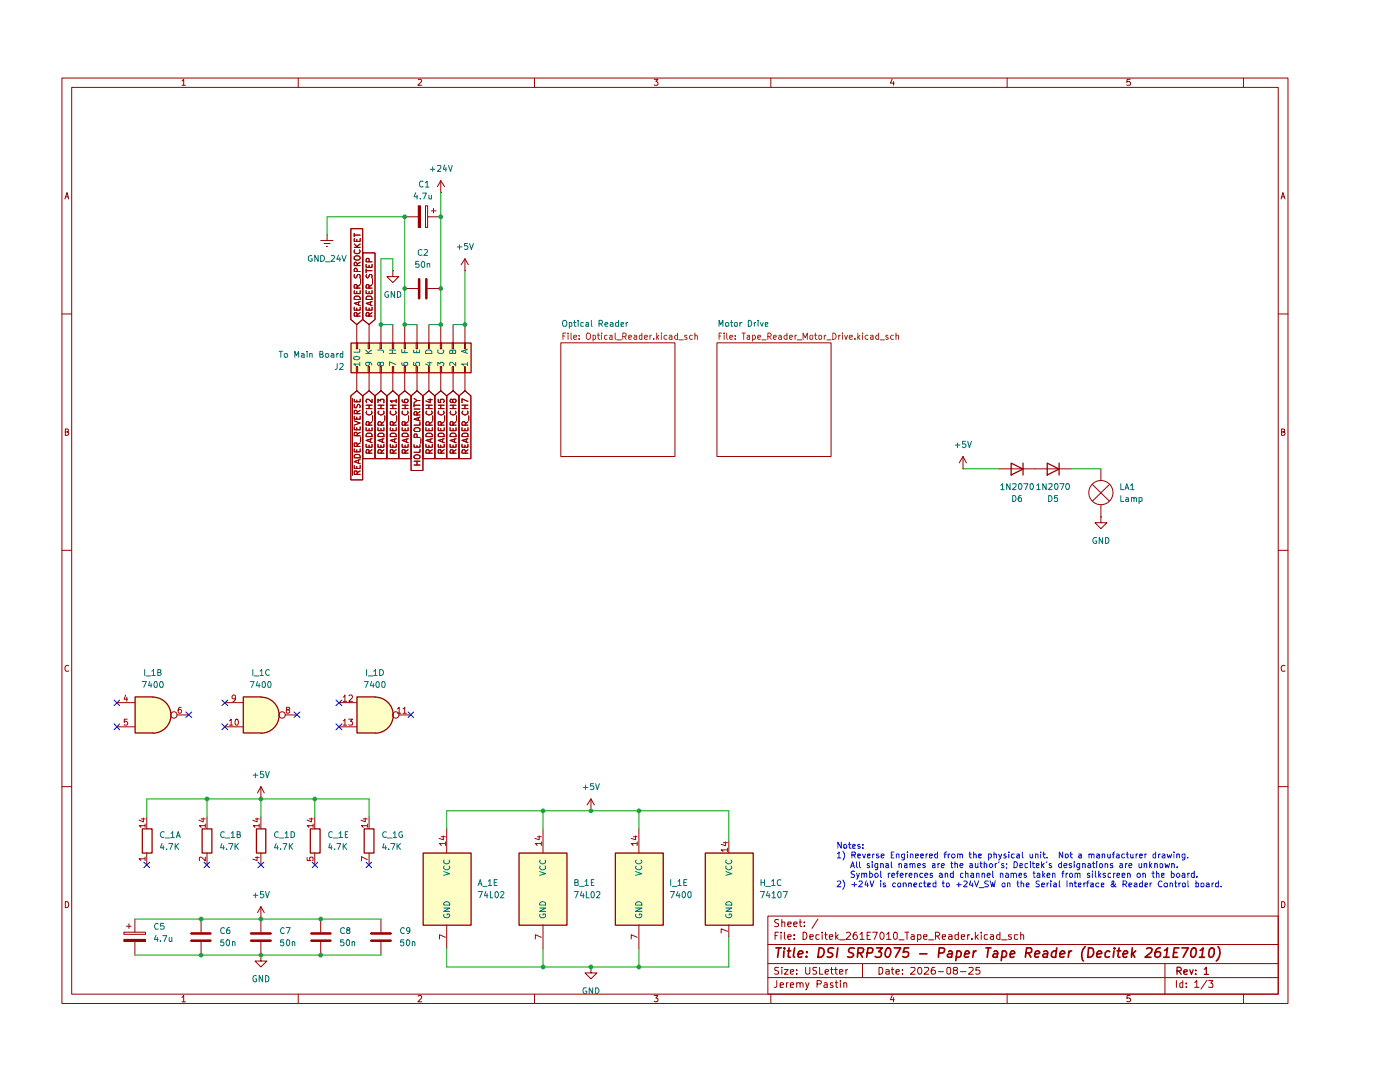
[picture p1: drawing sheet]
<svg xmlns="http://www.w3.org/2000/svg" width="279mm" height="216mm" viewBox="0 0 279 216" stroke-linecap="round" stroke-linejoin="round" font-family="sans-serif">
<g fill="none" stroke="#900" stroke-width=".2">
<path d="M12.4 15.6h244.6v184.6h-244.6zM14.3 17.4h240.8v181h-240.8zM36.3 16.2l.4-.4v1.2M36.3 17h.7M59.5 15.6v1.8M83.5 15.9l.4-.1 .3 .4-.8 .8h.8M106.7 15.6v1.8M130.6 15.8h.7l-.4 .5 .4 .2v.3l-.2 .2-.5-.1M153.8 15.6v1.8M178.1 15.7l-.4 .9h.8M178.3 16.3v.7M201 15.6v1.8"/>
<path d="M225.5 15.8h-.5l-.1 .6 .1-.1h.4l.2 .2v.3l-.1 .2-.6-.1M248.2 15.6v1.8M13 39.7l.4-1.3 .3 1.3M13 39.3h.6M255.7 39.7l.3-1.3 .5 1.3M255.8 39.3h.6M12.4 62.7h1.9M255.1 62.7h1.9M13 86.2l.6-.1v-.4l-.6-.1v1.3l.6-.1 .1-.4-.2-.2M255.8 86.2l.6-.1v-.4l-.6-.1v1.3h.4l.2-.1 .1-.4-.4-.2M12.4 109.8h1.9M255.1 109.8h1.9"/>
<path d="M13.7 132.8h-.2a.67 .67 0 0 0-.5 .5 .67 .67 0 0 0 .2 .6h.5M256.5 132.8h-.3a.67 .67 0 0 0-.5 .5 .67 .67 0 0 0 .2 .6h.6M12.4 157h1.9M255.1 157h1.9M13 179.9h.5l.1 .2 .1 .5-.2 .5h-.5zM255.8 179.9h.4l.2 .2 .1 .5-.3 .5h-.4zM36.3 199l.4-.4v1.3M36.3 199.9h.7M59.5 198.4v1.8M83.5 198.8l.4-.2 .2 .1 .1 .3-.8 .9h.8M106.7 198.4v1.8M130.6 198.6h.7l-.4 .5 .3 .1v.6h-.6"/>
<path d="M153.2 182.8h101.9v15.6h-101.9zM153.2 195.1h101.9M153.2 192.3h101.9M153.2 188.5h101.9M153.8 198.4v1.8M154.7 186.7h.4M155 195.7v1.1l-.1 .2h-.4M155.4 193h-.7l-.1 .3 .1 .3 .7 .3v.4h-.8M155.4 186h-.7v1.4M155.4 183.6h-.7a.57 .57 0 0 0 .1 .5 .57 .57 0 0 0 .6 .2l-.1 .5h-.7M155.7 196.6l.7-.2-.1-.2h-.6v.8h.6M155.9 186v.2"/>
<path d="M155.9 186.5v.9M156 193v.1M156 184.1l.5-.1 .1 .9M156 183.5v1.4M156 193.5v.9M156.5 193.5h.8l-.8 .9h.8M156.5 186v1.2l.2 .2M157 196.1v.9M157.2 186.9h.7l-.1-.4h-.5l-.1 .2 .1 .7h.5M157.2 184.4l.7-.1-.1-.3h-.5l-.1 .1 .1 .7h.5M157.3 196.1l-.3 .2M157.7 196.6l.7-.2-.2-.3-.4 .1-.1 .6 .1 .2h.5"/>
<path d="M157.7 194l.7-.2-.2-.3-.5 .1v.6l.3 .2 .3-.1M158.4 184.4l.7-.1-.1-.3h-.5l-.1 .1 .1 .7h.5M158.5 187.3v.1M158.5 186.5v.2M159 196.3l.1-.1a.36 .36 0 0 1 .6 .1v.7M159 194.3v.1M159 193.5v.1M159 196.1v.9M159.5 184h.5M159.7 196.3v-.1a.36 .36 0 0 1 .6 .1v.7M159.7 183.5v1.2l.3 .2M160.3 186h.3a.81 .81 0 0 1 .3 1.1l-.3 .3h-.3z"/>
<path d="M160.5 184.7v.2M160.5 184v.1M160.8 193v1.1l.2 .3 .5-.1 .1-.2v-1.1M160.8 196.1l.3 .9M161.5 196.1a2.02 2.02 0 0 1-.7 1.4M161.6 186.9h.7l-.1-.4h-.6v.9h.6M163 193h-.7v.6l.6 .2 .1 .3-.3 .3-.5-.1M163.1 196.3h.6l.2-.2-.1-.4h-.7v1.3M163.2 183.4l-1.2 1.8M163.5 186.5h-.6l-.1 .3 .1 .6h.6M163.6 193v1.4h.7M164.1 186v.2"/>
<path d="M164.1 186.5v.9M164.5 196.2l.4-.1 .2 .2v.7h-.6l-.1-.3 .7-.3M164.6 186.5h.5M164.7 194l.7-.2-.2-.3-.5 .1v.6l.2 .2 .4-.1M164.8 186v1.2l.1 .2h.2M165.5 186.9h.7l-.1-.4h-.5l-.1 .2 .1 .7h.5M165.8 193.5h.5M165.9 193v1.2l.4 .2M166.2 196.2l-.3-.1-.2 .2 .2 .3 .4 .2-.1 .2h-.5M166.5 193.5h.6M166.7 196.1h.5M166.8 193v1.2l.3 .2"/>
<path d="M166.8 186v1.4M166.9 195.7v1.1l.1 .2h.2M166.9 186.9l.4 .5M167.3 186.5l-.5 .5M167.6 194l.6-.2-.1-.3h-.5v.8h.5M167.6 187.5h1.1M167.7 195.7h.1M167.7 196.1v.9M168.4 196.3l.2-.2 .3 .1 .1 .8M168.4 196.1v.9M168.8 193.5v.9M168.9 186.2l.6-.2 .3 .4-1 1h1"/>
<path d="M169.2 193.5l-.4 .2M170.9 186l-.4 .1-.2 .2v.9l.2 .2h.4l.2-.2v-.3l-.2-.4h-.4l-.2 .4M171.6 186.4l.4-.4v1.4M171.6 187.4h.9M172.1 192.3v2.8M173.1 186.7h.4M173.7 186h-.6v1.4h.6M174.2 186h.9l-.6 1.4M175.4 193h.5l.2 .2v1l-.3 .2h-.4zM175.8 186.1l.1-.1a.75 .75 0 0 1 .6 .7 .75 .75 0 0 1-.6 .7 1.01 1.01 0 0 1-.1-1.3zM176.8 193.5h.4l.3 .1v.8M177 186.4l.4-.4v1.4"/>
<path d="M177 187.4h.8M177.5 193.8l-.7 .2v.3l.2 .1 .5-.1M177.9 193.5h.5M178.1 198.6l-.4 .9h.8M178.1 193v1.2l.3 .2M178.3 199v.9M178.4 186.2l.3-.2 .4 .3v.9l-.4 .2a.82 .82 0 0 1-.3-1.2zM178.8 194l.7-.2-.2-.3-.5 .1v.6l.3 .2 .3-.1M179.4 187.5h1M180.1 194.3v.1M180.1 193.5v.1M180.6 186h.8"/>
<path d="M181 186v1.4M181.8 193.1l.7-.1 .1 .4-.1 .2-.8 .8h.9M181.9 186.5h.5l.1 .9M182.5 186.9h-.5l-.2 .2 .2 .3h.5M183.1 187.4h.6v-.9h-.6v1.4M183.4 193a.69 .69 0 0 1 .6 .5 .69 .69 0 0 1-.3 .8l-.1 .1a.74 .74 0 0 1-.5-.6 .74 .74 0 0 1 .3-.8zM184.3 186.9h.7v-.4h-.6l-.1 .2 .1 .7h.6M184.5 193.1l.7-.1 .1 .4-.1 .2-.8 .8h.9M185.3 187.5h1M186.5 193h-.4a1.05 1.05 0 0 0-.1 1.3h.6l.1-.5-.4-.3h-.2l-.3 .3M186.7 186.8h.6l.2-.3v-.2l-.2-.3h-.6v1.4M187 186.8l.5 .6"/>
<path d="M187.3 193.9h1M188 186.9h.7l-.1-.4h-.5l-.1 .2 .1 .7h.5M189.1 193.1h.6v1.2l-.4 .1-.3-.3zM189.3 186.5h.6l.1 .9M190 186.9h-.7v.5h.7M190.6 193.6l-.4-.2 .1-.3 .6-.1 .2 .4-.3 .2-.5 .1a.43 .43 0 0 0 .1 .6 .43 .43 0 0 0 .6 0 .43 .43 0 0 0 0-.6l-.2-.1M191.3 186.5l-.7 .1v.7l.2 .1h.5M191.3 186v1.4M191.7 193.9h1.1M191.9 186.9h.6l-.1-.4h-.5v.2v.7h.5M193.1 186.5v.9M193.4 193.1l.7-.1 .1 .4-.1 .2-.8 .8h.9"/>
<path d="M193.5 186.5h-.3l-.1 .3M194 187.3v.1M194.6 186v1.4M194.8 186.9l.4 .5M195.2 186.5l-.6 .5M195.5 193h-.7l-.1 .6h.8v.7h-.8M195.8 186v.2M195.8 186.5v.9M197.1 186.5h-.6l-.1 .3 .1 .6h.6M197.7 186.5h.5l.1 .9M198.3 186.9h-.4l-.3 .2 .3 .3h.4M199.6 186.5h-.6l-.1 .3v.4l.2 .2h.5"/>
<path d="M199.6 186v1.4M199.9 187.5h1.1M201 198.4v1.8M201.8 186.5h-.5l-.1 .2 .1 .2 .5 .1v.4h-.6M203.1 186.5l-.7 .1v.7l.3 .1h.4M203.7 186.6l.5-.1 .1 .9M203.7 186v1.4M225.5 198.6h-.5l-.1 .6h.6v.6h-.6M232.5 192.3v6.1M234.8 195.7v1.3M236 195.7v1.3h-.5v-.7l.2-.2 .3 .1M236.7 196.9v.1"/>
<path d="M236.7 196.2v.1M238.4 196h.2l.2-.3v1.3M238.4 197h.9M240.9 195.6l-1.2 1.8M241.2 195.7h.9l-.5 .5 .4 .1 .1 .1-.1 .6-.8-.1M248.2 198.4v1.8"/>
</g>
<path d="M234.9 193.8l.8-.1a.45 .45 0 0 0-.2-.7h-.6v1.4M235.2 193.8l.6 .6M236.3 194l.6-.2v-.2l-.1-.1-.5 .2v.6l.2 .1 .4-.1M237.4 193.5l.4 .9 .3-.9M238.6 194.3v.1M238.6 193.6v.1M240.3 193.4l.4-.4v1.4M240.3 194.4h.9" fill="none" stroke="#900" stroke-width=".25"/>
<g fill="none" stroke="#900" stroke-width=".34">
<path d="M154.9 189.1h1.1M155.4 189.1l-.2 1.9M156.5 189.7l-.1 1.3M156.5 189.1v.2M157.1 189.7h.7M157.5 189.1l-.2 1.8 .4 .1M158.6 189.1l-.3 1.7 .3 .2M159.3 190.4l.9-.2 .1-.1-.3-.4-.6 .2-.1 .9 .2 .2 .5-.1M160.9 190.8v.2M161 189.9v.2M163.5 189.1h.4a.99 .99 0 0 1 .5 1.3 .99 .99 0 0 1-1.2 .6zM166.4 189.2a.79 .79 0 0 0-1.1 .3v.4l.7 .3 .2 .5a.79 .79 0 0 1-1.1 .2"/>
<path d="M167.2 189.1l-.2 1.9M170.5 189.2l-.7-.1-.5 .6 .2 .3 .7 .2 .1 .5-.4 .3-.7-.1M171.2 190.2l.9-.1 .3-.6-.1-.2-.3-.2h-.7l-.2 1.9M171.6 190.2l.5 .8M173.1 190.2l.9-.1 .2-.6v-.2l-.3-.2h-.7l-.2 1.9M174.9 189.1h1.2l-.8 .8 .5 .1 .1 .2-.1 .6-.3 .2h-.6l-.2-.2M177 189.2l.5-.1a1.14 1.14 0 0 1-.5 1.9 1.11 1.11 0 0 1 0-1.8zM178.5 189.1h1.2l-1 1.9M181.4 189.1h-.9l-.2 1 .3-.2 .6 .1 .2 .2-.1 .5a.72 .72 0 0 1-1 .2l-.1-.1M183.6 190.3h1.4M187.4 190.2l.9-.1 .2-.6v-.2l-.3-.2h-.8l-.1 1.9M189.3 189.9l.2-.2h.3l.2 .2-.1 1.1"/>
<path d="M190.1 190.2l-.7 .1-.3 .3v.3l.2 .1 .6-.1M191 189.9l.2-.2h.3l.4 .5-.3 .7h-.8M191 189.7l-.2 2M192.5 190.4l1-.2-.3-.5h-.3a1.19 1.19 0 0 0-.4 1.2h.8M194.3 189.7l-.2 1.3M194.8 189.7h-.2l-.3 .5M196.8 189.1h1M197.3 189.1l-.3 1.9M198.4 189.9l.1-.2h.4l.1 .2v1.1M199.1 190.2l-.6 .1-.4 .5 .3 .2 .6-.1M200.1 189.9l.1-.2h.4l.3 .5-.2 .7h-.8M200.1 189.7l-.3 2"/>
<path d="M201.6 190.4l.9-.2-.2-.5h-.4a1.19 1.19 0 0 0-.3 1.2h.8M204.8 190.2h.7l.3-.2v-.8l-.9-.1-.3 1.9M205.2 190.2l.5 .8M206.5 190.4l.9-.2 .1-.1-.2-.4-.6 .2-.2 .9 .3 .2 .5-.1M208.3 189.9l.2-.2h.4l.1 .2v1.1M209 190.2l-.6 .1-.3 .3 .1 .3 .2 .1 .6-.1M210.8 189.9l-.2-.2h-.3l-.3 .3-.2 .7 .1 .1a.64 .64 0 0 0 .8 .1M210.9 189.1l-.3 1.9M211.6 190.4l.9-.2-.2-.5h-.4l-.3 .4-.1 .7 .2 .2 .6-.1M213.4 189.7l-.2 1.3M213.9 189.7l-.6 .5M216.6 188.9a2.26 2.26 0 0 0-.4 2.9"/>
<path d="M217.3 189.1l.7 .1a1.06 1.06 0 0 1 .2 1.2 1.06 1.06 0 0 1-1.1 .6zM218.9 190.4l1-.2-.3-.5h-.3l-.4 .4v.7l.2 .2 .6-.1M221.5 189.9l-.2-.2h-.3l-.4 .5v.6a.64 .64 0 0 0 .8 .1M222.3 189.7l-.1 1.3M222.4 189.1v.2M222.9 189.7h.8M223.3 189.1l-.2 1.7 .1 .1 .3 .1M224.1 190.4l.9-.2v-.3l-.1-.2h-.5l-.1 .2-.2 .9 .3 .2 .5-.1M226 189.1l-.2 1.9M226.1 190.3l.4 .7M226.6 189.7l-.8 .8M228.9 189.3l.2-.2h.5a.34 .34 0 0 1 .3 .6l-.1 .3-1.3 1h1.2"/>
<path d="M231.6 189.1a1.16 1.16 0 0 0-1 1.8 .65 .65 0 0 0 1-.2v-.6a.63 .63 0 0 0-1.1 .1M232.2 191h1.1M232.4 189.7l.6-.6-.3 1.9M234.3 190.1h.6M235.3 189.1h-.9l-.3 1.9h.9M235.9 189.1h1.2l-1 1.9M238 189.2l.4-.1a1.12 1.12 0 0 1-.4 1.9l-.3-.2a1.55 1.55 0 0 1 .3-1.6zM239.3 191h1.1M239.5 189.7l.6-.6-.2 1.9M241.6 189.2l.4-.1 .2 .2a1.44 1.44 0 0 1-.2 1.6l-.4 .1-.3-.2a1.62 1.62 0 0 1 .3-1.6zM243.1 188.9a2.09 2.09 0 0 1-.4 2.9"/>
</g>
<g fill="#fff">
<path d="M143.1 68.4h22.8v22.7h-22.8z"/>
<path d="M111.9 68.4h22.8v22.7h-22.8z"/>
</g>
<g fill="#fffec5">
<path d="M140.7 170.2h9.6v14.4h-9.6z"/>
<path d="M122.8 170.2h9.5v14.4h-9.5z"/>
<path d="M84.4 170.2h9.6v14.4h-9.6z"/>
<path d="M103.5 170.2h9.6v14.4h-9.6z"/>
<path d="M70 68.4h24v5.9h-24z"/>
<path d="M52.1 139.1a3.6 3.6 0 0 1 3.6 3.6 3.6 3.6 0 0 1-3.6 3.6z"/>
<path d="M48.5 139h3.6v7.2h-3.6z"/>
<path d="M74.9 139.1a3.6 3.6 0 0 1 3.5 3.6 3.6 3.6 0 0 1-3.5 3.6z"/>
<path d="M71.2 139h3.6v7.2h-3.6z"/>
<path d="M30.5 139.1a3.6 3.6 0 0 1 3.6 3.6 3.6 3.6 0 0 1-3.6 3.6z"/>
<path d="M26.9 139h3.6v7.2h-3.6z"/>
</g>
<g fill="none" stroke="#900" stroke-width=".2">
<path d="M88 38.4h.1M88 36.1v2.3M88 36.1l-.7 1.2M88 36.1l.7 1.2M64 48h2.5M64.7 48.6h1.2M65.1 49.2h.3M65.3 46.8h.1M65.3 46.8v1.2M70 45.6h2.4v18.2l-1.2 1-1.2-1zM70.7 59.3l.2-.2h.6l.3 .2 .1 .5h-1.2zM70.7 58v.6h1.2v-.6"/>
<path d="M70.7 54.8v.5l.2 .2 .3-.2 .2-.5h.3l.2 .1-.1 .6M70.7 51.2a.77 .77 0 0 1 1.2 .2l-.1 .3a.72 .72 0 0 1-1.1-.1zM70.7 47.6v.6h1.2v-.6M70.7 49.4h1.2M70.7 48.7l.7 .7M70.7 46.6v.6M70.7 46.9h1.2M70.8 49.9l-.1 .5a.67 .67 0 0 0 .7 .2 .67 .67 0 0 0 .5-.5l-.2-.2M71.2 47.7v.5M71.2 58.2v.4M71.3 57.5l-.1-.7h-.4l-.1 .7h1.2M71.3 54.2l-.1-.6-.3-.1-.2 .2v.5h1.2"/>
<path d="M71.3 53l-.1-.6-.3-.1-.2 .2v.5h1.2M71.9 56.8l-.6 .4M71.9 52.3l-.6 .4M71.9 48.7l-.7 .5M72 55.6v1M72.4 50.5h2.4v13.3l-1.1 1-1.3-1zM73.1 58v.6h1.1v-.6M73.1 52.7v.6h1.1v-.6M73.1 53.7v.7M73.1 54h1.1M73.1 59.3l.2-.2h.7l.2 .3v.4h-1.1zM73.1 54.8v.4l.2 .3 .4-.3 .1-.4h.4v.7"/>
<path d="M73.7 57.5v-.6l-.6-.1v.7h1.1M73.7 52.2v-.6h-.6v.6h1.1M73.7 52.9v.4M73.7 58.2v.4M74.2 56.8l-.5 .4M74.3 55.6v1M78.4 54v1.2h1.2l-1.2 1.2-1.2-1.2h1.2M78.4 54h.1M80.8 57.6h2.7M80.8 43.3h2.7M83.5 41.1h.4v4.3h-.4zM84.9 41.1h.4v4.3h-.4z"/>
<path d="M85.3 57.6h2.7M85.3 43.3h2.7M86.1 42.1h.9M86.5 41.6v.9M92.8 54h.1M92.8 51.6l-.8 1.2M92.8 51.6l.7 1.2M92.8 51.6v2.4M70 79l1.2-1 1.2 1v16.8h-2.4zM70.4 79.5v15.3M70.7 61.3v.6h1.2v-.6M70.7 79.7v.5h1.2v-.5"/>
<path d="M71.1 73.1h.3v1.2h-.3zM71.1 68.4h.3v1.2h-.3zM71.2 61.5v.4M71.2 64.8v3.6M71.2 74.3v3.7M71.2 79.8v.4M71.3 63.1l-.1-.7h-.4l-.1 .7h1.2M71.5 60.3v.6M71.9 60.2l-1.2 .3 1.2 .5M71.9 62.4l-.6 .4M72.4 79l1.3-1 1.1 1v12.5h-2.4zM73.1 61.3v.6h1.1v-.6"/>
<path d="M73.5 73.1h.2v1.2h-.2zM73.5 68.4h.2v1.2h-.2zM73.7 63.1v-.6l-.6-.1v.7h1.1M73.7 61.5v.4M73.7 64.8v3.6M73.7 74.3v3.7M73.9 60.3v.6M74.2 60.2l-1.1 .3 1.1 .5M74.2 79.7v.6l-.6-.6h-.5v.6M74.2 62.4l-.5 .4M74.8 79l1.2-1 1.2 1v12.5h-2.4zM75.9 73.1h.2v1.2h-.2z"/>
<path d="M75.9 68.4h.2v1.2h-.2zM76 64.8v3.6M76 74.3v3.7M77.2 79l1.2-1 1.2 1v12.5h-2.4zM78.3 73.1h.3v1.2h-.3zM78.3 68.4h.3v1.2h-.3zM78.4 64.8v3.6M78.4 74.3v3.7M79.1 79.7v.6M79.6 79l1.2-1 1.2 1v12.5h-2.4zM80.3 79.8v.4l.9 .1 .2-.2v-.4h-.5l-.2 .1v.3l.2 .2M80.7 73.1h.2v1.2h-.2z"/>
<path d="M80.7 68.4h.2v1.2h-.2zM80.8 64.8v3.6M80.8 74.3v3.7M82 79l1.2-1 1.2 1v14.9h-2.4zM82.6 79.5l.6 .4-.6 .4M83.1 73.1h.2v1.2h-.2zM83.1 68.4h.2v1.2h-.2zM83.2 64.8v3.6M83.2 74.3v3.7M83.2 79.9h.6M84.4 79l1.2-1 1.2 1v12.5h-2.4zM85.4 79.8h.9"/>
<path d="M85.5 73.1h.2v1.2h-.2zM85.5 68.4h.2v1.2h-.2zM85.6 64.8v3.6M85.6 74.3v3.7M85.8 79.6v.7l-.8-.3M86.8 79l1.2-1 1.2 1v12.5h-2.4zM87.5 79.7v.6h.5v-.6h.5l.1 .1v.4l-.1 .1M87.9 73.1h.2v1.2h-.2zM87.9 68.4h.2v1.2h-.2zM88 64.8v3.6M88 74.3v3.7M89.2 79l1.2-1 1.2 1v12.5h-2.4z"/>
<path d="M90.3 73.1h.2v1.2h-.2zM90.3 68.4h.2v1.2h-.2zM90.3 79.8l.1-.1h.5v.6a.51 .51 0 0 1-.6-.6h-.4l-.1 .4 .3 .2 .2-.2M90.4 64.8v3.6M90.4 74.3v3.7M91.6 79l1.2-1 1.2 1v12.5h-2.4zM92.7 73.1h.2v1.2h-.2zM92.7 68.4h.2v1.2h-.2zM92.8 64.8v3.6M92.8 74.3v3.7M111.9 68.4h22.8v22.7h-22.8zM143.1 68.4h22.8v22.7h-22.8z"/>
<path d="M70.7 92.9v.6h1.2v-.6M70.7 90.8l.2-.1h.6l.3 .1 .1 .6h-1.2zM70.7 89.6v.6h1.2v-.6M70.7 85.2v.6h1.2v-.6M70.7 84l1.2 .4-1.2 .4M70.7 83.1v.5h1.2v-.5M70.7 80.7l.1 .7h.3l.4-.7 .4 .2-.1 .5M71.2 83.2v.4M71.2 85.3v.5M71.2 89.7v.5M71.2 93v.5M71.3 94.7l-.1-.7h-.4l-.1 .7h1.2"/>
<path d="M71.3 89.1l-.1-.7h-.4l-.1 .7h1.2M71.3 86.9l-.1-.6h-.4l-.1 .6h1.2M71.3 82.5l-.1-.5h-.5v.5h1.2M71.5 91.9v.5M71.9 91.7l-1.2 .4 1.2 .4M71.9 94l-.6 .3M71.9 88.4l-.6 .3M71.9 86.3l-.6 .3M71.9 81.9l-.6 .4M72 87.2v.9M73.1 88.6v.6h1.1v-.6M73.1 85.3v.6h1.1v-.6"/>
<path d="M73.1 81.5h1.1M73.1 80.9h1.1M73.1 82a.55 .55 0 0 0 .6 .8 .55 .55 0 0 0 .5-.8M73.3 86.4h.7l.2 .4v.3h-1.1v-.3zM73.7 90.4v-.6l-.6-.1v.7h1.1M73.7 84.8v-.6h-.6v.6h1.1M73.7 80.9v.6M73.7 85.5v.4M73.7 88.8v.4M73.9 87.6v.6M74.2 87.5l-1.1 .4 1.1 .4M74.2 89.7l-.5 .5"/>
<path d="M74.2 84.2l-.5 .4M74.3 83v.9M75.4 88.6v.6h1.2v-.6M75.4 85.3v.6h1.2v-.6M75.4 80.3v-.6l.5 .3 .1-.3h.5v.6M75.4 81.5h1.2M75.4 80.9h1.2M75.5 86.6l.3-.2h.6l.2 .2v.5h-1.2zM75.6 82l-.2 .3a.67 .67 0 0 0 .5 .5 .67 .67 0 0 0 .7-.3l-.1-.5M76 80.9v.6M76 85.5v.4M76 88.8v.4"/>
<path d="M76.1 90.4l-.1-.6-.4-.1-.2 .3v.4h1.2M76.1 84.8l-.1-.6h-.4l-.2 .2v.4h1.2M76.3 87.6v.6M76.6 87.5l-1.2 .4 1.2 .4M76.6 89.7l-.5 .5M76.6 84.2l-.5 .4M76.8 83v.9M77.9 88.6v.6h1.2v-.6M77.9 86.6l.2-.2h.6l.3 .2 .1 .5h-1.2zM77.9 85.3v.6h1.2v-.6M77.9 81.5h1.2M77.9 80.9h1.2"/>
<path d="M78 82l-.1 .5a.67 .67 0 0 0 .7 .3 .67 .67 0 0 0 .5-.5l-.2-.3M78.4 80.9v.6M78.4 85.5v.4M78.4 88.8v.4M78.5 90.4l-.1-.7h-.4l-.1 .7h1.2M78.5 84.8l-.1-.6h-.4l-.1 .6h1.2M78.7 87.6v.6M79.1 87.5l-1.2 .4 1.2 .4M79.1 80h-1.2l.3 .3M79.1 89.7l-.6 .5M79.1 84.2l-.6 .4M79.2 83v.9"/>
<path d="M80.3 88.6v.6h1.1v-.6M80.3 86.6l.2-.2h.7l.2 .4v.3h-1.1zM80.3 85.3v.6h1.1v-.6M80.3 81.5h1.1M80.3 80.9h1.1M80.3 82v.5a.61 .61 0 0 0 .7 .3 .61 .61 0 0 0 .4-.8M80.9 90.4v-.6l-.6-.1v.7h1.1M80.9 84.8v-.6h-.6v.6h1.1M80.9 80.9v.6M80.9 85.5v.4M80.9 88.8v.4M81.1 87.6v.6"/>
<path d="M81.4 87.5l-1.1 .4 1.1 .4M81.4 89.7l-.5 .5M81.4 84.2l-.5 .4M81.5 83v.9M82.6 91a.86 .86 0 0 1 1.2-.1v.5l-.2 .1h-.8zM82.6 88.7v.5h1.2v-.5M82.6 85.6a.86 .86 0 0 1 1.2-.1v.4l-.2 .2h-.8zM82.6 80.9h1.2M82.6 92.8h1.2M82.6 92h1.2M82.6 81.6h1.2M82.6 80.5v.7"/>
<path d="M83.2 87.3v-.6l-.5-.1-.1 .7h1.2M83.2 82.8v-.5l-.1-.2-.4 .1-.1 .6h1.2M83.2 88.9v.3M83.2 92v.8M83.5 83.3v.6M83.8 89.7v.6h-1.2M83.8 84.2v.6h-1.2M83.8 83.2l-1.2 .4 1.2 .4M83.8 82.1l-.6 .4M84 87.5v1M85 88.6v.6h1.3v-.6M85 85.3v.6h1.3v-.6"/>
<path d="M85 81.5h1.3M85 80.9h1.3M85.1 86.6l.2-.2h.6l.4 .4v.3h-1.3zM85.2 82l-.2 .3a.65 .65 0 0 0 .6 .5 .65 .65 0 0 0 .7-.5l-.2-.3M85.6 80.9v.6M85.6 85.5v.4M85.6 88.8v.4M85.7 90.4l-.1-.6-.4-.1-.2 .3v.4h1.3M85.7 84.8l-.1-.6h-.4l-.2 .2v.4h1.3M85.8 87.6v.6M86.3 87.5l-1.3 .4 1.3 .4M86.3 89.7l-.6 .5"/>
<path d="M86.3 84.2l-.6 .4M86.4 83v.9M87.5 88.6v.6h1.1v-.6M87.5 86.6l.2-.2h.6l.3 .4v.3h-1.1zM87.5 85.3v.6h1.1v-.6M87.5 81.5h1.1M87.5 80.9h1.1M87.5 82v.5a.67 .67 0 0 0 .6 .3 .67 .67 0 0 0 .5-.5l-.1-.3M88 80.9v.6M88 85.5v.4M88 88.8v.4M88.1 90.4l-.1-.7h-.5v.7h1.1"/>
<path d="M88.1 84.8l-.1-.6h-.5v.6h1.1M88.3 87.6v.6M88.6 87.5l-1.1 .4 1.1 .4M88.6 89.7l-.5 .5M88.6 84.2l-.5 .4M88.7 83v.9M89.8 88.6v.6h1.2v-.6M89.8 85.3v.6h1.2v-.6M89.8 81.5h1.2M89.8 80.9h1.2M89.9 82a.55 .55 0 0 0 .5 .8 .55 .55 0 0 0 .5-.8M90.1 86.4h.7l.2 .4v.3h-1.2v-.3z"/>
<path d="M90.4 90.4v-.6l-.5-.1-.1 .7h1.2M90.4 84.8v-.6h-.5l-.1 .6h1.2M90.4 80.9v.6M90.4 85.5v.4M90.4 88.8v.4M90.7 87.6v.6M91 87.5l-1.2 .4 1.2 .4M91 89.7l-.6 .5M91 84.2l-.6 .4M91.1 83v.9M92.2 88.6v.6h1.2v-.6M92.2 85.3v.6h1.2v-.6"/>
<path d="M92.2 81.5h1.2M92.2 80.9h1.2M92.3 86.6l.2-.2h.6l.3 .2v.5h-1.2zM92.4 82l-.2 .3a.67 .67 0 0 0 .5 .5 .67 .67 0 0 0 .7-.3l-.1-.5M92.8 80.9v.6M92.8 85.5v.4M92.8 88.8v.4M92.9 90.4l-.1-.6-.4-.1-.2 .3v.4h1.2M92.9 84.8l-.1-.6h-.4l-.2 .2v.4h1.2M93 87.6v.6M93.4 87.5l-1.2 .4 1.2 .4M93.4 80.1l-1.2-.5v.7"/>
<path d="M93.4 89.7l-.5 .5M93.4 84.2l-.5 .4M93.6 83v.9M192.2 93.6h.1M192.2 91.1l-.8 1.3M192.2 91.1l.7 1.3M192.2 91.1v2.5M199.4 93.6h14.4M218 96.7l3.4 3.3M219.7 93.6v2.3M221.4 96.7l-3.4 3.3M219.7 103.1v1.2h1.2l-1.2 1.2-1.2-1.2h1.2"/>
<path d="M219.7 103.1h.1M219.7 100.8v2.3M23.4 140.2h3.5M23.4 145h3.5M35.3 142.7h2.4M44.9 140.2h3.6M44.9 145h3.6M52.1 159.4h.1M52.1 157v2.4M52.1 157l-.7 1.2M52.1 157l.6 1.2M56.9 142.7h2.4"/>
<path d="M67.6 140.2h3.6M67.6 145h3.6M79.6 142.7h2.4M117.9 159.4l-.7 1.2M117.9 159.4l.7 1.2M117.9 159.4v2.4M29.3 163v2.4M29.3 170.2v2.3M41.3 163v2.4M41.3 170.2v2.3M52.1 163v2.4M52.1 170.2v2.3"/>
<path d="M62.8 163v2.4M62.8 170.2v2.3M73.7 163v2.4M73.7 170.2v2.3M89.2 165.4v4.8M108.4 165.4v4.8M117.9 161.8h.1M127.5 165.4v4.8M145.5 167.8v2.4M24.7 186h4.3v.4h-4.3zM24.7 187.4h4.3v.5h-4.3zM25.2 184.8h1"/>
<path d="M25.7 184.3v.9M26.9 183.4v2.6M26.9 187.9v2.7M40.1 183.4v2.6M40.1 187.9v2.7M52.1 183.4h.1M52.1 190.6v1.2h1.2l-1.2 1.2-1.2-1.2h1.2M52.1 190.6h.1M52.1 180.9l-.7 1.2M52.1 180.9l.6 1.2M52.1 180.9v5.1M52.1 187.9v2.7"/>
<path d="M64 183.4v2.6M64 187.9v2.7M76 183.4v2.6M76 187.9v2.7M89.2 184.6v4.7M108.4 184.6v4.7M117.9 193v1.1h1.2l-1.2 1.2-1.1-1.2h1.1M117.9 193h.1M127.5 184.6v4.7M145.5 184.6v2.3"/>
<circle cx="219.7" cy="98.3" r="2.41"/>
<circle cx="34.7" cy="142.7" r=".64"/>
<circle cx="56.3" cy="142.7" r=".64"/>
<circle cx="79" cy="142.7" r=".64"/>
</g>
<g fill="none" stroke="#900" stroke-width=".25">
<path d="M70.1 68.4h23.9v6h-23.9zM201.8 92.4l2.4 1.2-2.4 1.2zM204.2 92.4v2.4M209 92.4l2.4 1.2-2.4 1.2zM211.4 92.4v2.4M30.5 139.1h-3.5v7.2h3.5M30.5 139.1a3.6 3.6 0 0 1 3.6 3.6 3.6 3.6 0 0 1-3.6 3.6M52.1 139.1h-3.5v7.2h3.5M52.1 139.1a3.6 3.6 0 0 1 3.6 3.6 3.6 3.6 0 0 1-3.6 3.6M74.9 139.1h-3.7v7.2h3.7M74.9 139.1a3.6 3.6 0 0 1 3.6 3.6 3.6 3.6 0 0 1-3.6 3.6M28.4 165.4h1.9v4.8h-1.9z"/>
<path d="M40.3 165.4h2v4.8h-2zM51.2 165.4h1.8v4.8h-1.8zM61.9 165.4h2v4.8h-2zM72.7 165.4h1.9v4.8h-1.9zM84.5 170.2h9.5v14.4h-9.5zM103.6 170.2h9.6v14.4h-9.6zM122.8 170.2h9.6v14.4h-9.6zM140.8 170.2h9.5v14.4h-9.5z"/>
</g>
<g fill="none" stroke="#be0000" stroke-width=".2">
<path d="M25.1 138.7l-.3 .8h.7M25.3 139.1v.9M47 139.3l-.1 .1h-.4l-.2-.1v-.4l.3-.2 .4 .2v.7l-.2 .3-.3 .1M68.5 139.1l.3-.4v1.3M68.5 140h.7M69.7 138.9l.4-.2 .2 .1 .1 .3-.8 .9h.8M25.4 143.5h-.6v.6l.4-.2 .3 .3v.3l-.2 .2-.5-.1M36.1 141.1l-.4 .1-.1 .9a.35 .35 0 0 0 .3 .2 .35 .35 0 0 0 .3-.2v-.3a.35 .35 0 0 0-.3-.3 .35 .35 0 0 0-.3 .3M45.8 143.8l.3-.3v1.2M45.8 144.7h.7M47 143.6l.3-.1a.86 .86 0 0 1 .1 1.2l-.4-.1zM57.3 141.6l-.2-.1 .1-.4h.5l.1 .2-.2 .3-.5 .1v.5l.2 .1h.3l.2-.2-.1-.4-.1-.1"/>
<path d="M68.5 143.8l.3-.3v1.2M68.5 144.7h.7M69.6 143.5h.8l-.5 .4 .4 .1 .1 .2-.1 .5-.7-.1M79.3 141.5l.4-.4v1.2M79.3 142.3h.7M80.4 141.5l.4-.4v1.2M80.4 142.3h.7M28.2 163.4h.8M28.6 163.2v.8l-.8-.3M29 164.8h-1.2l.3 .3M29 171.4h-1.2l.3 .3M29 164.4v.7"/>
<path d="M29 171v.7M40.1 163.4h.9M40.6 163.2v.8l-.9-.3M41 164.8h-1.2l.3 .3M41 171v.8l-.9-.8-.3 .1 .1 .6M41 164.4v.7M51 163.4h.7M51 171.1h.7M51.3 163.2v.8l-.8-.3M51.3 170.9v.8l-.8-.3M51.7 164.8h-1.2l.4 .3M51.7 164.4v.7"/>
<path d="M61.3 171.1v.6h.6l-.1-.6 .2-.1 .5 .1-.1 .6M61.7 163.4h.8M62.1 163.2v.8l-.8-.3M62.5 164.8h-1.2l.3 .3M62.5 164.4v.7M72.5 163.4h.8M72.9 163.2v.8l-.9-.3M73.3 164.8h-1.2l.4 .3M73.3 171.5l-1.2-.6v.9M73.3 164.4v.7M88.1 167h.8M88.5 166.8v.8l-.9-.3"/>
<path d="M88.9 168.3h-1.2l.4 .4M88.9 168v.7M107.3 167h.7M107.6 166.8v.8l-.8-.3M108 168.3h-1.2l.4 .4M108 168v.7M126.4 167h.8M126.8 166.8v.8l-.8-.3M127.2 168.3h-1.2l.3 .3v.1M127.2 168v.7M144.4 168.1h.8M144.8 168v.7l-.9-.2"/>
<path d="M145.2 169.6h-1.3l.4 .2v.1M145.2 169.2v.7M88.9 187l-1.2-.5v.9M108 187l-1.2-.5v.9M127.2 187l-1.2-.5v.9M145.2 185.8l-1.3-.5v.9"/>
</g>
<g fill="none" stroke="#007270" stroke-width=".2">
<path d="M70.6 71.3a.75 .75 0 0 1 1.2 .2 .78 .78 0 0 1-1.2 0zM71.8 72.6h-1.2l.3 .4M71.8 69.7v.6h-1.2M71.8 72.3v.7M73 70.5h1.2M73 69.8l.7 .7M73.5 72.3l.2 .2v.2l-.2 .3-.4-.1v-.6h.8l.3 .5M74.2 69.8l-.7 .6M75.4 69.8h.8l.3 .2v.4M75.9 72.5l.1-.2 .5 .1v.4l-.1 .2h-.3l-.2-.3-.1-.4-.4 .2v.2l.2 .3 .3-.3M77.7 70.5h1.3M77.7 69.8h1.3"/>
<path d="M78.3 69.8v.7M79 72.7l-1.3-.5v.8M80.2 72.4l.1 .4 .8 .2 .3-.3-.1-.4h-.5l-.2 .2v.2l.3 .3M80.2 69.8v.6h1.2M80.8 69.9v.5M82.5 72.3v.6l.6 .1-.1-.2v-.3l.1-.2h.5v.7M82.5 69.8v.6h1.2v-.6M83.1 70v.4M85 70l.3-.2h.5l.4 .4v.3h-1.3zM85.3 72.4h.9M85.8 72.2v.8l-.9-.4M87.4 73v-.7l.4 .3 .1-.3h.5l.2 .2v.3l-.2 .2"/>
<path d="M87.5 69.8l-.1 .6 .2 .1 .8-.1 .2-.2-.2-.4M90.3 70.1l.1-.3h.4l.1 .2v.5h-1.2l.1-.6 .3-.1 .2 .3v.4M90.9 72.3v.7l-.6-.7h-.5v.7M93 69.8v.6M93.3 72.6h-1.2l.4 .2v.2M93.3 69.7l-1.2 .4 1.2 .4M93.3 72.3v.7M112.3 64.1l.3-.2 .3 .1a.87 .87 0 0 1 0 1.1h-.5l-.1-.3zM113.6 64.4h.5v.6l-.5 .1M113.6 64.3v1.2M114.5 64.3h.5M114.6 63.9v1l.1 .2h.3"/>
<path d="M115.4 63.9v.2M115.4 64.3v.8M116.4 64.4h-.5v.6l.5 .1M116.9 64.4h.5v.7h-.5v-.3l.5-.2M118 63.9v1l.2 .2M119.5 64.6h.6l.1-.2v-.3l-.1-.2h-.6v1.2M119.9 64.6l.3 .5M120.7 64.8l.6-.2-.1-.3-.5 .2v.4l.1 .2h.4M121.8 64.4l.4-.1 .1 .2v.6h-.5l-.1-.2 .2-.2 .4-.1M123.4 63.9v1.2h-.5l-.1-.7h.6M123.9 64.8l.6-.2v-.2h-.6v.7h.6M125 64.3v.8"/>
<path d="M125.3 64.3l-.3 .3M143.5 65.1v-1.2l.3 .9 .5-.9v1.2M144.9 64.4h.5l.1 .5-.2 .2h-.4zM145.8 64.3h.4M146 63.9v1.2h.2M146.6 64.4h.5v.7h-.5zM147.7 64.3v.8M148.1 64.3l-.4 .1v.2M149.3 63.9a.66 .66 0 0 1 .7 .5 .66 .66 0 0 1-.2 .7h-.5zM150.5 64.3v.8M150.9 64.3l-.4 .3M151.3 63.9v.2"/>
<path d="M151.3 64.3v.8M151.7 64.3l.4 .8 .2-.8M152.7 64.8l.5-.2v-.2h-.5v.7h.5M88.6 173.9l1.1 .4-1.1 .4M88.6 172.8v.5a.61 .61 0 0 0 .7 .3 .61 .61 0 0 0 .4-.8M88.6 171.6v.5a.61 .61 0 0 0 .7 .3 .61 .61 0 0 0 .4-.8M107.7 173.9l1.2 .4-1.2 .4M107.8 172.8a.61 .61 0 0 0 .3 .8 .61 .61 0 0 0 .8-.3l-.1-.5M107.8 171.6a.61 .61 0 0 0 .3 .8 .61 .61 0 0 0 .8-.3l-.1-.5M126.8 173.9l1.3 .4-1.3 .4M127 172.8l-.2 .3a.65 .65 0 0 0 .7 .5 .65 .65 0 0 0 .6-.5l-.2-.3M127 171.6l-.2 .3a.65 .65 0 0 0 .7 .5 .65 .65 0 0 0 .6-.5l-.2-.3"/>
<path d="M144.9 173.9l1.1 .4-1.1 .4M144.9 172.8v.5a.67 .67 0 0 0 .6 .3 .67 .67 0 0 0 .5-.5l-.1-.3M144.9 171.6v.5a.67 .67 0 0 0 .6 .3 .67 .67 0 0 0 .5-.5l-.1-.3M88.6 182.5v.4a.61 .61 0 0 0 .7 .2 .61 .61 0 0 0 .4-.7h-.5v.2M88.6 181.2h1.1l-1.1 .7h1.1M88.6 180.2a.66 .66 0 0 1 .7-.3 .66 .66 0 0 1 .4 .7h-1.1zM107.7 181.2h1.2l-1.2 .7h1.2M107.8 182.5h-.1a.66 .66 0 0 0 .5 .6 .66 .66 0 0 0 .7-.2l-.1-.5h-.4v.2M107.8 180.2a.72 .72 0 0 1 1.1 0v.4h-1.2zM126.8 181.2h1.3l-1.3 .7h1.3M126.9 182.5h-.1a.64 .64 0 0 0 .6 .6 .64 .64 0 0 0 .7-.5l-.2-.2h-.3v.2M126.9 180.2a.66 .66 0 0 1 .8-.3 .66 .66 0 0 1 .4 .7h-1.3z"/>
<path d="M144.9 182.5v.4a.67 .67 0 0 0 .6 .2 .67 .67 0 0 0 .5-.5l-.1-.2h-.4v.2M144.9 181.2h1.1l-1.1 .7h1.1M144.9 180.2a.66 .66 0 0 1 .7-.3 .66 .66 0 0 1 .4 .7h-1.1z"/>
</g>
<path d="M83.6 55.7v3.8M85.1 55.7v3.8M38.2 186.3h3.8M38.2 187.7h3.8M50.1 186.3h3.9M50.1 187.7h3.9M62.1 186.3h3.9M62.1 187.7h3.9M74.1 186.3h3.9M74.1 187.7h3.9" fill="none" stroke="#900" stroke-width=".51"/>
<path d="M83.7 41.1v4.3M24.7 187.7h4.3" fill="none" stroke="#900" stroke-width=".42"/>
<g fill="none" stroke="#00a300" stroke-width=".2">
<path d="M88 38.4v26.4h-2.4M65.3 46.8v-3.5h15.5v21.5h2.4M78.4 54v-2.4h-2.4v13.2h2.4M92.8 54v10.8h-2.4M192.2 93.6h7.2M213.8 93.6h5.9M41.3 159.4v3.6M52.1 159.4v3.6M62.8 159.4v3.6M29.3 163v-3.6h44.4v3.6M89.2 165.4v-3.6h56.3v6M108.4 161.8v3.6"/>
<path d="M127.5 161.8v3.6M26.9 190.6h49.1M26.9 183.4h49.1M108.4 189.3v3.7M127.5 189.3v3.7M145.5 186.9v6.1h-56.3v-3.7"/>
</g>
<g fill="none" stroke="#805e00" stroke-width=".2">
<path d="M112.3 67.1h.5M112.9 66.5h-.6v1.2M113.4 66.5v.1M113.4 66.9v.8M114 66.5v1.1l.1 .1M114.5 67.3l.6-.1v-.2l-.5-.1-.1 .2v.5l.1 .1 .5-.1M115.6 67.6v.1M115.6 67v.1M117.3 66.5h.3a.74 .74 0 0 1 .2 1.1l-.5 .1a.86 .86 0 0 1 0-1.2zM118.4 67l.3-.1 .2 .2v.5l-.2 .1-.3-.1M118.4 66.9v1.2M119.2 66.9h.5"/>
<path d="M119.4 66.5v1.1l.3 .1M120.1 66.5v.1M120.1 66.9v.8M121.2 67l-.4-.1-.2 .2v.5l.2 .1 .4-.1M121.7 67h.5v.7M122.2 67.2l-.5 .1v.3h.5M122.8 66.5v1.1l.1 .1M123.1 67.8h.9M124.3 67.1h.7v-.5l-.2-.1h-.5v1.2M124.6 67.1l.4 .6M125.5 67.3l.6-.1-.1-.2h-.5v.6h.5M126.6 67l.3-.1 .2 .2v.6"/>
<path d="M127.1 67.2h-.4l-.2 .2 .2 .3 .4-.1M128.1 67l-.3-.1-.2 .2v.5l.2 .1 .3-.1M128.1 66.5v1.2M128.6 67.3l.6-.1v-.2l-.3-.1-.3 .2v.5l.3 .1 .3-.1M129.7 66.9v.8M130 66.9l-.3 .2M130.5 67.6v.1M131.1 66.5v1.2M131.1 67.2l.4 .5M131.5 66.9l-.4 .5M132 66.5v.1M132 66.9v.8"/>
<path d="M133.1 67l-.3-.1-.3 .2v.4l.3 .2 .3-.1M133.6 67l.3-.1 .2 .2v.6M134.1 67.2h-.4l-.2 .2 .2 .3 .4-.1M135.2 67l-.3-.1-.3 .2v.4l.3 .2 .3-.1M135.2 66.5v1.2M135.5 67.8h.9M137.1 67h-.5v.2l.4 .1 .2 .3-.2 .1-.4-.1M138.2 67l-.4-.1-.2 .2v.4l.2 .2 .4-.1M138.7 67.1l.2-.2 .3 .2v.6M138.7 66.5v1.2M143.5 67.1h.3M144 66.5h-.5v1.2"/>
<path d="M144.5 66.5v.1M144.5 66.9v.8M145 66.5v1.1l.3 .1M145.6 67.3l.6-.1-.2-.3-.4 .2v.5l.2 .1 .3-.1M146.7 67.6v.1M146.7 67v.1M148.1 66.5h.7M148.4 66.5v1.2M149.1 67h.5v.7M149.6 67.2l-.5 .1v.3h.5M150.2 67l.3-.1 .3 .2v.4l-.3 .2-.3-.1M150.2 66.9v1.2"/>
<path d="M151.2 67.3l.6-.1-.2-.3-.4 .2v.5l.2 .1 .3-.1M152.1 67.8h.8M153.2 67.1h.6v-.6h-.6v1.2M153.5 67.1l.4 .6M154.3 67.3l.6-.1-.1-.3-.5 .2v.5l.2 .1 .4-.1M155.4 67l.4-.1 .2 .2v.6M156 67.2h-.5l-.1 .2 .1 .3 .5-.1M157.1 67l-.4-.1-.2 .2v.4l.2 .2 .4-.1M157.1 66.5v1.2M157.6 67.3l.6-.1-.2-.3-.4 .2v.5l.1 .1 .4-.1M158.7 66.9v.8M159 66.9h-.2l-.1 .2"/>
<path d="M159.1 67.8h.9M160.3 67.7v-1.2l.4 .9 .4-.9v1.2M161.6 67.1l.3-.2 .3 .2v.5l-.2 .1-.4-.1zM162.6 66.9h.5M162.7 66.5v1.1l.4 .1M163.4 67.1l.2-.2 .3 .1v.6l-.3 .1-.2-.1zM164.5 66.9v.8M164.8 66.9l-.3 .2M165 67.8h.9M166.2 66.5a.64 .64 0 0 1 .7 .6 .64 .64 0 0 1-.7 .6zM167.4 66.9v.8M167.7 66.9l-.3 .2"/>
<path d="M168.1 66.5v.1M168.1 66.9v.8M168.6 66.9l.2 .8 .4-.8M169.5 67.3l.6-.1v-.2l-.4-.1-.2 .2v.5l.2 .1 .4-.1M170.6 67.6v.1M171.2 66.5v1.2M171.3 67.2l.3 .5M171.6 66.9l-.4 .5M172.1 66.5v.1M172.1 66.9v.8M173.2 67l-.3-.1-.3 .2v.4l.3 .2 .3-.1M173.7 67h.5v.7"/>
<path d="M174.2 67.2l-.5 .1v.3h.5M175.3 67l-.3-.1-.3 .2v.4l.3 .2 .3-.1M175.3 66.5v1.2M175.7 67.8h.8M177.2 67l-.2-.1-.2 .2 .5 .5-.2 .1-.3-.1M178.3 67l-.3-.1-.3 .2v.4l.3 .2 .3-.1M178.8 67.1l.2-.2 .3 .1v.7M178.8 66.5v1.2"/>
</g>
<g fill="none" stroke="#050c93" stroke-width=".2">
<path d="M22.8 139.7l1.1 1.1M23.9 139.7l-1.1 1.1M44.3 139.7l1.2 1.1M45.5 139.7l-1.2 1.1M67.1 139.7l1.1 1.1M68.2 139.7l-1.1 1.1M22.8 144.4l1.1 1.2M23.9 144.4l-1.1 1.2M37.1 142.1l1.2 1.1M38.3 142.1l-1.2 1.1M44.3 144.4l1.2 1.2M45.5 144.4l-1.2 1.2"/>
<path d="M58.7 142.1l1.2 1.1M59.9 142.1l-1.2 1.1M67.1 144.4l1.1 1.2M68.2 144.4l-1.1 1.2M81.4 142.1l1.1 1.1M82.5 142.1l-1.1 1.1M28.7 172l1.2 1.1M29.9 172l-1.2 1.1M40.7 172l1.1 1.1M41.8 172l-1.1 1.1M51.5 172l1.2 1.1M52.7 172l-1.2 1.1"/>
<path d="M62.3 172l1.1 1.1M63.4 172l-1.1 1.1M73.1 172l1.1 1.1M74.2 172l-1.1 1.1"/>
</g>
<g fill="#00a300">
<circle cx="88" cy="64.8" r=".47"/>
<circle cx="108.4" cy="161.8" r=".47"/>
<circle cx="92.8" cy="64.8" r=".47"/>
<circle cx="127.5" cy="161.8" r=".47"/>
<circle cx="127.5" cy="193" r=".47"/>
<circle cx="52.1" cy="190.6" r=".47"/>
<circle cx="52.1" cy="183.4" r=".47"/>
<circle cx="40.1" cy="183.4" r=".47"/>
<circle cx="40.1" cy="190.6" r=".47"/>
<circle cx="64" cy="183.4" r=".47"/>
<circle cx="64" cy="190.6" r=".47"/>
<circle cx="108.4" cy="193" r=".47"/>
<circle cx="117.9" cy="193" r=".47"/>
<circle cx="117.9" cy="161.8" r=".47"/>
<circle cx="88" cy="57.6" r=".47"/>
<circle cx="80.8" cy="57.6" r=".47"/>
<circle cx="76" cy="64.8" r=".47"/>
<circle cx="80.8" cy="43.3" r=".47"/>
<circle cx="80.8" cy="64.8" r=".47"/>
<circle cx="88" cy="43.3" r=".47"/>
<circle cx="41.3" cy="159.4" r=".47"/>
<circle cx="62.8" cy="159.4" r=".47"/>
<circle cx="52.1" cy="159.4" r=".47"/>
</g>
<g fill="none" stroke="#007270" stroke-width=".2">
<path d="M83 38.4l-.4 .9h.8M83.2 38.9v.8M83.9 39.6v.1M84.3 38.5h.8l-.5 1.2M84.4 36.2l-.5-.1-.2 .3 .1 .8 .3 .1 .3-.1M84.9 36.5l.4-.4v1.2M84.9 37.3h.7M85.6 38.9v.7h.5M85.8 33.8h1M86.1 38.9v.8M86.4 33.3v.9M87.3 33.1h.7v.4l-.7 .7h.7"/>
<path d="M88.7 32.9l-.2 .9h.7M89 33.4v.8M89.5 33l.4 1.2 .4-1.2M62.2 51.1l-.2-.1-.5 .2 .1 .8 .4 .2 .3-.1v-.5h-.2M63.5 51v1.2l-.7-1.2v1.2M64 51a.61 .61 0 0 1 .8 .6 .61 .61 0 0 1-.8 .6zM64.9 52.2h1M66.1 51.1l.4-.1 .3 .3-.8 .9h.8M67.6 50.9l-.4 .8h.8M67.8 51.4v.8M68.2 51l.5 1.2 .4-1.2M77.5 58.2a.54 .54 0 0 0-.7 .6 .54 .54 0 0 0 .8 .5v-.5h-.3"/>
<path d="M78.7 58.2v1.1l-.6-1.1v1.1M79.3 58.2l.6 .1 .1 .4-.1 .5-.3 .1h-.3zM83.6 52.2h-.6v.5h.5l.1 .1v.4l-.1 .1h-.5M84.2 52.2h.3l.2 .2v.8l-.1 .1h-.4l-.1-.4zM84.2 49.9a.46 .46 0 0 0-.7 .1v.7a.55 .55 0 0 0 .7 .2M84.7 49.9l.4-.1 .2 .3-.7 .9h.7M85.3 52.7h.5v.6M85.3 52.6v.7M91.3 49.3h.9M91.7 48.8v1M93.3 48.6h-.6v.5l.4-.1 .3 .3-.1 .4h-.6M93.7 48.6l.4 1.2 .4-1.2"/>
<path d="M55.7 70.1h.7M56 70.1v1.2M56.8 70.6h.5l.1 .5-.2 .2h-.3l-.2-.2zM58.8 71.3v-1.2l.4 .8 .4-.8v1.2M60.2 70.6l.3-.1 .2 .2v.6h-.5l-.1-.3 .6-.2M61.3 70.1v.2M61.3 70.5v.8M61.8 70.6h.5v.7M61.8 70.5v.8M63.8 70.7l.6-.1v-.3l-.1-.2h-.5v1.2h.6l.1-.4-.2-.2M65 70.6h.5l.1 .5-.2 .2h-.3l-.2-.2zM66.1 70.6l.4-.1 .1 .2v.6h-.5l-.1-.3 .6-.2"/>
<path d="M67.2 70.5v.8M67.3 72.6v.8l-.4 .3M67.6 70.5l-.4 .1v.2M67.8 72.6h.6l.1 .3-.8 .8h.8M68.4 70.1v1.2h-.4l-.1-.7h.5M190.7 88.8h.9M191.1 88.4v.9M192.7 88.1h-.6v.5h.6l.1 .5-.3 .2-.4-.1M193.1 88.1l.4 1.2 .4-1.2M199.7 96.9l.4-.4v1.2M199.7 97.7h.7M201.6 96.5v1.2l-.7-1.2v1.2"/>
<path d="M202.1 96.6l.6-.1 .1 .5-.8 .7h.8M202.1 98.9h.4a.66 .66 0 0 1 .3 .7 .66 .66 0 0 1-.7 .5zM203.5 96.5a.6 .6 0 0 1 .5 .4 .6 .6 0 0 1-.2 .7l-.3 .1-.2-.3v-.7zM203.8 98.9l-.4 .1-.2 .8 .3 .3 .4-.1v-.5l-.2-.2h-.2l-.3 .3M204.3 96.5h.8l-.5 1.2M205.6 96.7l.1-.2a.6 .6 0 0 1 .6 .4 .6 .6 0 0 1-.2 .7l-.3 .1-.2-.3zM206.9 96.9l.4-.4v1.2M206.9 97.7h.7M208.8 96.5v1.2l-.7-1.2v1.2M209.3 96.6l.6-.1 .1 .4-.8 .8h.8M209.3 98.9h.4a.66 .66 0 0 1 .2 .7 .66 .66 0 0 1-.6 .5zM210.5 96.7l.1-.2a.6 .6 0 0 1 .6 .4 .6 .6 0 0 1-.2 .7l-.3 .1-.2-.3z"/>
<path d="M211.1 98.9h-.6l-.1 .6 .2-.2h.3l.2 .2v.5h-.7M211.5 96.5h.8l-.5 1.2M212.8 96.5a.61 .61 0 0 1 .7 .4 .61 .61 0 0 1-.2 .7 .56 .56 0 0 1-.7-.3 .56 .56 0 0 1 .2-.7zM223.7 98.9v1.2h.6M223.7 96.5v1.2h.6M224.5 97.7l.4-1.2 .4 1.2M224.6 97.4h.6M224.7 99.3h.4l.1 .8M225.2 99.6h-.5l-.1 .2 .2 .3 .4-.1M225.6 96.9l.4-.4v1.2M225.6 97.7h.7M225.8 99.4l.4-.1 .1 .8"/>
<path d="M225.8 99.3v.8M226.3 99.5v-.2h.4l.1 .8M227.3 100h.6l-.1-.7h-.5v1.2M218.9 107.3h-.5a.61 .61 0 0 0-.3 .7 .61 .61 0 0 0 .8 .4v-.5h-.3M220 107.3v1.2l-.6-1.2v1.2M220.6 107.3h.5a.66 .66 0 0 1 .2 .7 .66 .66 0 0 1-.7 .5zM28.4 136h.8l-.5 1.2M28.9 133.6v1.2M29.1 134.9h1M29.9 136l-.3 .8h.7M30.1 136.4v.8M30.3 133.9l.3-.3v1.2"/>
<path d="M30.3 134.8h.7M31 136a.75 .75 0 0 1 .2 1.2h-.3l-.2-.5 .1-.6zM31.5 134.2h.4l.2-.2v-.3l-.6-.1v1.2l.6-.1 .1-.3-.3-.2M32 136.1a.56 .56 0 0 1 .6 .3 .56 .56 0 0 1-.2 .7l-.4 .1-.1-.2-.1-.5zM50 136h.7l-.5 1.2M50.5 133.6v1.2M50.7 134.9h.9M51.4 136l-.3 .8h.8M51.7 136.4v.8M51.9 133.9l.3-.3v1.2M51.9 134.8h.7M52.3 136.2l.3-.2a.71 .71 0 0 1 .2 1.2h-.3l-.2-.2z"/>
<path d="M53.7 136a.75 .75 0 0 1 .2 1.2h-.3l-.2-.5 .1-.6zM53.8 133.7l-.3-.1a.6 .6 0 0 0-.5 .6 .6 .6 0 0 0 .5 .6l.3-.1M72.7 136h.8l-.5 1.2M73.1 133.6v1.2M73.5 134.9h.9M74.2 136l-.3 .8h.8M74.5 136.4v.8M74.6 133.9l.3-.3v1.2M74.6 134.8h.7M75.2 136.1l.2-.1 .3 .2v.8l-.2 .2h-.3l-.2-.5zM75.8 133.6a.61 .61 0 0 1 .7 .6 .61 .61 0 0 1-.7 .6zM76.2 136.2l.3-.2a.75 .75 0 0 1 .2 1.2h-.3l-.2-.2z"/>
<path d="M50.5 154.7h1M51 154.3v.9M52.6 153.9h-.6v.6h.6l.1 .4-.3 .3-.4-.2M53 153.9l.3 1.3 .5-1.3M116.4 157.1h.9M116.8 156.6v1M118.4 156.4h-.5v.5l.4-.1 .2 .3-.1 .4h-.5M118.9 156.4l.3 1.2 .4-1.2M32.3 168.3l-.3 .9h.8M32.6 168.7v.8M32.8 166a.55 .55 0 0 0-.8 .5 .55 .55 0 0 0 .8 .5M33 167.2h.9"/>
<path d="M33.3 169.4v.1M33.7 168.3h.8l-.6 1.2M34.1 166.3l.4-.4v1.2M34.1 167.1h.7M35 168.3v1.2M35.1 168.8l.5 .7M35.2 167.1l.4-1.2 .4 1.2M35.3 166.8h.6M35.6 168.3l-.6 .7M44.3 168.3l-.3 .9h.8M44.6 168.7v.8M44.8 166l-.3-.1a.6 .6 0 0 0-.5 .6 .6 .6 0 0 0 .5 .6l.3-.1"/>
<path d="M45 167.2h.9M45.2 169.4v.1M45.6 168.3h.9l-.5 1.2M46.1 166.3l.4-.4v1.2M46.1 167.1h.7M46.9 168.3v1.2M47.1 168.8l.5 .7M47.3 166.5h.4l.2-.1v-.4l-.2-.1h-.4v1.2l.6-.1 .1-.3-.3-.2M47.6 168.3l-.7 .7M50.5 178.6h1M51 178.2v1M52.6 177.9h-.6v.6l.5-.1 .2 .2v.3l-.3 .3-.4-.2"/>
<path d="M53 177.9l.3 1.3 .5-1.3M55.1 168.3l-.3 .9h.7M55.4 168.7v.8M55.5 166a.55 .55 0 0 0-.7 .5 .55 .55 0 0 0 .7 .5M55.8 167.2h.8M56 169.4v.1M56.5 168.3h.7l-.5 1.2M56.9 166.3l.3-.4v1.2M56.9 167.1h.7M57.7 168.3v1.2M57.9 168.8l.5 .7M58.1 165.9h.3l.4 .3v.7l-.4 .2h-.3z"/>
<path d="M58.4 168.3l-.7 .7M65.9 168.3l-.3 .9h.7M66.1 168.7v.8M66.3 166a.45 .45 0 0 0-.7 .2v.7a.45 .45 0 0 0 .7 .1M66.5 167.2h1M66.8 169.4v.1M67.2 168.3h.8l-.5 1.2M67.6 166.3l.4-.4v1.2M67.6 167.1h.8M68.5 168.3v1.2M68.7 168.8l.5 .7M68.9 166.5h.4"/>
<path d="M69.2 168.3l-.7 .7M69.4 165.9h-.5v1.2h.5M76.6 168.3l-.2 .9h.7M77 168.7v.8M77.1 166l-.2-.1a.6 .6 0 0 0-.5 .6 .6 .6 0 0 0 .5 .6l.2-.1M77.3 167.2h.9M77.6 169.4v.1M78 168.3h.8l-.5 1.2M78.5 166.3l.3-.4v1.2M78.5 167.1h.7M79.2 168.3v1.2M79.4 168.8l.5 .7"/>
<path d="M79.9 168.3l-.7 .7M80.3 166a.54 .54 0 0 0-.7 .6 .54 .54 0 0 0 .7 .4v-.4h-.2M95.4 177.9h.9l-.5 1.3M95.4 176.7l.4-1.2 .4 1.2M95.5 176.4h.6M96.3 176.9h.9M96.9 177.9l-.2 .8h.7M97.2 178.3v.9M97.4 175.8l.4-.3v1.2M97.4 176.7h.7M97.9 177.9v1.3h.5M98.6 176.1h.5"/>
<path d="M99.1 177.9a.68 .68 0 0 1 .4 .6 .68 .68 0 0 1-.4 .7l-.3-.3v-.8zM99.2 175.5h-.6v1.2h.6M99.9 178.1l.4-.2 .3 .3-.8 1h.8M114.6 177.9h.8l-.5 1.3M114.7 176.1h.4l.3-.3-.1-.2-.6-.1v1.2h.6l.1-.5-.3-.1M115.7 176.9h.9M116.1 177.9l-.3 .8h.8M116.4 178.3v.9M116.8 175.8l.3-.3v1.2M116.8 176.7h.6M117 177.9v1.3h.6M118 176.1h.4"/>
<path d="M118.2 177.9a.68 .68 0 0 1 .4 .6 .68 .68 0 0 1-.4 .7l-.3-.6 .1-.5zM118.5 175.5h-.5v1.2h.5M119 178.1l.2-.2h.3l.2 .2v.3l-.7 .8h.7M133.8 177.9h.8l-.6 1.3M133.9 175.5v1.2M134.2 176.9h.9M135.3 177.9l-.3 .8h.7M135.3 175.8l.3-.3v1.2M135.3 176.7h.7M135.5 178.3v.9M136.4 177.9a.68 .68 0 0 1 .4 .6 .68 .68 0 0 1-.4 .7l-.3-.3v-.8zM136.5 176.1h.4"/>
<path d="M137.1 175.5h-.6v1.2h.6M137.4 178l.3-.1 .2 .2v.8l-.2 .3a.71 .71 0 0 1-.3-1.2zM151.7 177.9h.9l-.5 1.3M151.9 175.5v1.2M151.9 176.1h.7M152.6 175.5v1.2M152.8 176.9h1M153.2 177.9l-.3 .8h.8M153.5 178.3v.9M154 175.8l.3-.3v1.2M154 176.7h.7M154.1 178.2l.3-.3v1.3"/>
<path d="M154.1 179.2h.7M155.4 178l.2-.1 .3 .2v.8l-.3 .3a.71 .71 0 0 1-.2-1.2zM155.9 175.6l-.3-.1a.67 .67 0 0 0-.5 .5 .67 .67 0 0 0 .3 .7l.5-.1M156.3 177.9h.8l-.5 1.3M31.2 186.6l-.4 .8h.8M31.4 187v.9M31.6 184.4l-.3-.2a.67 .67 0 0 0-.5 .5 .67 .67 0 0 0 .3 .7l.5-.1M32 187.7v.2M32.5 186.7h.8l-.5 1.2M32.7 184.2h-.6l-.1 .6 .6-.1 .2 .2v.3l-.2 .2-.6-.1M33.8 187v.8l.3 .1 .2-.2M34.3 187v.9"/>
<path d="M44.6 187.5h-.5l-.1 .5h.6v.6l-.4 .1-.2-.2M44.8 185.2l-.3-.1a.67 .67 0 0 0-.5 .5 .67 .67 0 0 0 .3 .7l.5-.1M45.3 187.5h.3l.2 .2v.8l-.3 .2a.71 .71 0 0 1-.2-1.2zM45.8 185.1h-.3a.93 .93 0 0 0-.2 1.2h.5l.1-.5-.1-.2h-.5l-.1 .2M46.4 188l.2-.1 .3 .1v.7M46.4 187.9v.8M51.1 194.7v-.1a.64 .64 0 0 0-.7 .6 .64 .64 0 0 0 .6 .7l.2-.2v-.4h-.2M52.4 194.6v1.3l-.7-1.3v1.3M53 194.6a.64 .64 0 0 1 .7 .7 .64 .64 0 0 1-.7 .6zM56.6 187.5h-.6v.5h.6v.5l-.1 .2h-.4l-.1-.2M56.7 185.2l-.2-.1a.67 .67 0 0 0-.5 .5 .67 .67 0 0 0 .2 .7l.5-.1M57.1 185.1h.8l-.5 1.2"/>
<path d="M57.2 187.6l.1-.1a.59 .59 0 0 1 .6 .4 .59 .59 0 0 1-.2 .6l-.1 .2-.4-.2zM58.3 188l.2-.1 .3 .1v.7M58.3 187.9v.8M68.6 187.5h-.6v.5h.6v.6l-.4 .1-.2-.2M68.7 185.2l-.3-.1-.4 .3v.6l.2 .3 .5-.1M69.3 187.5h.3l.2 .2v.8l-.3 .2a.71 .71 0 0 1-.2-1.2zM69.4 185.6h-.1a.31 .31 0 0 1 0-.4 .31 .31 0 0 1 .5 0v.4l-.5 .1v.6h.5v-.5l-.2-.2M70.3 188l.1-.1 .4 .1v.7M70.3 187.9v.8M80.6 187.5h-.6l-.1 .5h.7v.5l-.2 .2h-.3l-.2-.2M80.7 185.2l-.3-.1a.67 .67 0 0 0-.5 .5 .67 .67 0 0 0 .3 .7l.5-.1M81.1 187.7l.2-.2a.6 .6 0 0 1 .6 .5 .6 .6 0 0 1-.3 .6l-.2 .1-.3-.2z"/>
<path d="M81.8 185.6v.2h-.4h-.2l-.1-.5 .3-.2 .4 .1v.8l-.2 .3h-.3M82.3 188l.2-.1 .3 .1v.7M82.3 187.9v.8M117 197.1h-.4a.67 .67 0 0 0-.3 .7 .67 .67 0 0 0 .5 .5l.3-.2v-.3h-.3M118.3 197.1v1.2l-.7-1.2v1.2M118.9 197.1h.4a.66 .66 0 0 1 .2 .8 .66 .66 0 0 1-.6 .4z"/>
</g>
<g fill="none" stroke="#0b15ce" stroke-width=".2">
<path d="M167.1 170.3l.4-.3v1.2M167.1 175.9l.5-.1 .2 .3-.8 .9h.8M167.1 171.2h.7M167.9 168.1v1.1l-.7-1.1v1.1M168.2 169.8a1.32 1.32 0 0 1 0 1.8M168.2 175.6a1.44 1.44 0 0 1 0 1.9M168.4 168.6h.5v.6h-.5zM169.3 168.5h.5M169.5 168.1v1l.1 .1h.2M169.8 173.1l.4-1.1 .3 1.1M169.8 172.8h.6M170 170.6h.6l.1-.5-.7-.1v1.2"/>
<path d="M170 176.5h.9M170.2 168.9l.5-.2v-.1h-.5v.6h.5M170.3 170.6l.4 .6M170.5 173.9l-.4-.1-.3 .3 .2 .3 .5 .2v.3l-.2 .2-.5-.1M170.5 176.1v.9M170.9 172v1l.2 .1M170.9 174.2l.3 .9M171.2 170.8l.5-.1v-.3h-.5v.7h.5M171.4 175.9l.5-.1 .2 .3-.7 .9h.7M171.5 172v1l.2 .1M171.5 174.2l-.4 1.1-.2 .1M171.6 168.6h-.4v.2l.4 .1 .1 .2-.1 .1h-.4"/>
<path d="M172 174.4l.1-.2 .4 .1v.8M172 174.2v.9M172.1 170.4l.4 .8 .2-.8M172.2 169.2h.1M172.2 168.6v.1M172.5 174.4l.1-.2 .4 .1v.8M172.9 175.8l-.3 .8h.7M173.1 170.8l.5-.1v-.3h-.5v.7h.5M173.1 176.2v.8M173.5 172.4l-.3-.1-.1 .2 .5 .5-.2 .1h-.3M173.6 174.3l.3-.1 .3 .3v.3l-.3 .3-.3-.1M173.6 173.8v1.3"/>
<path d="M173.6 175.8l.4 1.2 .4-1.2M174.1 172h.1M174.1 172.3v.8M174.2 170.4v.8M174.5 170.4l-.3 .2M174.7 174.3l.3-.1 .3 .3v.3l-.3 .3-.3-.1-.1-.2zM175.2 172.3v1l-.3 .3-.2-.1M175.2 172.4l-.4-.1-.2 .2 .1 .6h.5M175.3 170.4h-.4v.4h.4l.1 .2-.1 .2-.4-.1M175.8 172.5l.1-.2 .4 .2v.6M175.8 173.8v1.2l.1 .1M175.8 175.8v.1"/>
<path d="M175.8 172.3v.8M175.8 176.2v.8M175.8 170.8l.6-.1v-.3h-.5l-.1 .2v.4l.2 .2 .4-.1M176.7 176.3h-.4v.2l.4 .1 .1 .2-.1 .2h-.4M176.8 172.4h.5v.7M177.3 172.6l-.5 .1v.4h.5M177.3 174.2v.9M177.6 174.2h-.1l-.2 .3M177.9 172v1l.2 .1M177.9 170.6h.3M178 174.7l.6-.1-.2-.4-.4 .2v.5l.1 .2 .4-.1M178.4 170h-.5v1.2h.5"/>
<path d="M178.7 176.3a.36 .36 0 0 0-.6 .1l.1 .6h.5M178.9 170.5l.5-.1v.8M178.9 170.4v.8M178.9 174.2h.4M179.2 176.3h.5v.7h-.5zM179.3 173.8l-.2 .1v1.2M179.4 172.5l.2-.2 .3 .1v.7M179.4 172.3v.8M179.7 174.7l.6-.1-.2-.4-.4 .2v.5l.1 .2 .4-.1M180.3 176.3l.4-.1 .1 .2v.6M180.3 176.2v.8M180.5 171.1h-.5l-.1-.5 .2-.2h.4v1l-.2 .2-.3-.1"/>
<path d="M180.5 172.4h.5v.7M180.8 174.2v.9M181 172.6l-.5 .1v.4h.5M181.1 170v.1M181.1 174.2l-.3 .3M181.1 170.4v.8M181.4 176.3h.5v.7M181.4 176.2v.8M181.4 174.7l.6-.1-.1-.4-.5 .2v.5l.2 .2 .3-.1M181.6 172.5l.2-.2 .3 .2v.6M181.6 172.3v.8M181.7 170.5l.4-.1 .1 .8"/>
<path d="M181.7 170.4v.8M182.1 172.5l.2-.2 .3 .2v.6M182.4 176.6l.6-.2-.2-.2-.4 .2v.4l.1 .2h.4M182.5 174.4l.2-.2 .3 .2v.7M182.5 174.2v.9M182.7 170.8l.6-.1-.1-.3h-.5v.7h.5M183.1 172.7l.6-.1-.1-.3-.5 .2v.5l.2 .1h.3M183.7 170.8l.6-.1-.1-.3h-.4l-.1 .2v.4l.2 .2 .3-.1M184 176.3h-.5v.6l.5 .1M184.1 174.3l-.3-.1-.2 .3v.5h.5M184.3 176.2h.5M184.5 175.8v1l.1 .2h.2"/>
<path d="M184.6 174.7l.6-.1-.2-.4-.4 .2v.5l.1 .2 .4-.1M184.7 172.4l-.4-.1-.2 .2 .2 .2 .4 .1v.3h-.6M184.8 170.4v.8M185.2 170.4h-.3l-.1 .2M185.2 176.6l.5-.2v-.1h-.5v.7h.5M185.5 170.8l.6-.1-.1-.3h-.5v.7h.5M186.1 172.4h.5v.7M186.1 174.3l-.3-.1-.2 .2 .2 .3h.3v.3h-.5M186.6 172.6l-.5 .1v.4h.5M186.8 175.8v1.2h-.5l-.1-.6a.36 .36 0 0 1 .6-.1M187.1 170.4h-.5l-.1 .5a.36 .36 0 0 0 .6 .2M187.1 170v1.2"/>
<path d="M187.2 172.3v.8M187.5 172.3l-.3 .2M187.5 174.3l.4-.1 .1 .2v.7M187.9 172.7l.6-.1-.2-.3-.4 .2v.5l.1 .1h.4M188 174.6h-.4l-.2 .1 .2 .4 .4-.1M188 176.2h.5M188.2 175.8v1l.3 .2M188.4 170.4h.5M188.6 174.4l.2-.2 .3 .2v.7M188.6 174.2v.9M188.9 170l-.4 .2v1M188.9 176.3h.5v.7l-.5-.1z"/>
<path d="M189.2 170.4v.8M189.6 170.4l-.4 .2M189.7 172.3h.5M189.9 170.6l.2-.2h.3l.2 .2-.1 .5h-.5zM189.9 172v1.1h.3M190.2 174.3l-.3-.1-.2 .3v.5h.5M190.2 173.8v1.3M190.6 172.5l.2-.2 .3 .2v.6M190.6 172v1.1M190.9 176.5h1M191.1 170.5l.4-.1 .1 .8M191.1 170.4v.8"/>
<path d="M191.3 176.1v.9M191.6 170.6l.1-.2h.3l.1 .8M191.6 172.7l.6-.1-.2-.3-.4 .2v.5l.2 .1h.3M192.2 174.3l-.3-.1-.2 .2v.5l.2 .2 .3-.1M192.4 175.9l.4-.1 .2 .3-.7 .9h.7M192.7 174.4l.2-.2 .3 .1v.8M192.7 173.8v1.3M193.4 170.4h.5M193.5 170v1l.4 .2M193.5 172.4h.6v.7M193.7 175.8l-.2 .8h.7M193.8 174.3h.5v.8"/>
<path d="M194.1 172.6l-.6 .1v.4h.6M194.1 176.2v.8M194.3 170.5l.4-.1 .1 .8M194.3 174.6h-.4l-.2 .1 .2 .4 .4-.1M194.3 170v1.2M194.5 175.8l.4 1.2 .4-1.2M194.6 172.3v.7l.2 .1 .4-.1M194.9 174.4l.2-.2 .3 .2v.7M194.9 174.2v.9M195.2 172.3v.8M195.3 170.8l.5-.1v-.3h-.5v.7h.5M195.4 177.1h.9"/>
<path d="M195.6 172.3h.4M195.7 172v1l.3 .1M196 174.4l.2-.2 .3 .2v.7M196 174.2v.9M196.4 172.5l.2-.2 .3 .2v.6M196.4 172v1.1M197 174.7l.6-.1-.2-.4-.4 .2v.5l.2 .2 .3-.1M197.3 171.1a.36 .36 0 0 0 .6-.2l-.1-.5h-.5v1.2M197.3 175.8h-.5l-.3 .2 .1 .3 .7 .3-.2 .4h-.6M197.6 175.8l.3 1.2 .2-.9 .3 .9 .2-1.2M197.7 172.3l.4 .2v.4l-.2 .2-.5-.2v-.4zM198.1 173.8v1.2l.2 .1"/>
<path d="M198.4 170.5l.4-.1 .1 .8M198.4 170v1.2M198.6 172.3v.8M199 172.3h-.2l-.2 .2M199.3 170.4l.3 .8M199.4 172l-.1 .1M199.6 174.4l.2-.2 .3 .2v.7M199.6 174.2v.9M199.9 170.4l-.4 1.1-.2 .1M200.1 176.3h.5l-.1 .7h-.4zM200.3 172.4h-.4v.2l.3 .1 .2 .3-.2 .1h-.3M200.7 170.4h-.3l-.1 .2 .5 .4-.1 .2-.4-.1"/>
<path d="M200.7 174.3l.4-.1 .1 .2v.7M200.9 173.1l-.1 .2M200.9 172.4v.1M201.1 176.3h.5v.7M201.1 176.2v.8M201.2 174.6h-.4l-.1 .1 .1 .4 .4-.1M201.3 170v.1M201.3 170.4v.8M201.8 174.4l.1-.2 .4 .1v.8M201.8 174.2v.9M202.3 174.4l.2-.2 .4 .2v.7M202.4 172h.5l.1 .2v.6l-.3 .3h-.3z"/>
<path d="M202.4 170.4h-.5l-.1 .5a.36 .36 0 0 0 .6 .2M202.9 170.4h.5l.1 .8M202.9 176.2h.5M203.1 175.8v1l.3 .2M203.4 174.7l.5-.1v-.3h-.5v.7h.5M203.5 170.7l-.6 .1v.1l.1 .3 .5-.1M203.5 172.7l.5-.1v-.2h-.5v.7h.5M203.8 176.3l.3-.1 .2 .2v.6M203.8 175.8v1.2M204 170v1.1l.2 .1M204.8 174.3h-.4v.3l.3 .1 .2 .2-.2 .2-.3-.1M204.8 176.6l.6-.2-.2-.2-.4 .2v.4l.1 .2h.4"/>
<path d="M205.1 172.4l-.4-.1-.1 .2v.5l.1 .1h.4M205.6 170.4v.6l.1 .2 .4-.1M205.7 172h.1M205.7 172.3v.8M206 172.3h.5M206.1 170.4v.8M206.2 172v1l.3 .1M206.2 174.2h.4M206.3 173.8v1.2l.3 .1M206.7 170.5l.4-.1 .1 .8M206.7 170.4v.8M206.8 172.7l.5-.1v-.2h-.5v.7h.5"/>
<path d="M207 174.3l.3-.1 .2 .2v.7M207.4 175.8h-.6v.5l.5 .1 .1 .4-.1 .2h-.5M207.5 174.6h-.4l-.2 .1 .2 .4 .4-.1M207.7 170v.1M207.7 170.4v.8M207.9 176.6l.5-.2v-.1l-.3-.1-.2 .2v.6h.5M207.9 172v1.1M208 172.6l.4 .5M208.1 170.4h.5M208.1 173.8v1.3M208.2 174.6l.3 .5M208.3 170v1l.3 .2"/>
<path d="M208.4 172.3l-.5 .5M208.5 174.2l-.4 .5M209 171.1v.1M209 174.7l.5-.1-.1-.4-.4 .2v.5l.1 .2 .4-.1M209 172l-.2 .1M209 176.2v.8M209.3 176.2l-.3 .2M209.7 175.8v.1M209.7 176.2v.8M209.8 172.4l-.3-.1-.1 .2 .5 .5-.2 .1h-.3M210.1 174.4l.1-.2 .4 .2v.7M210.1 174.2v.9"/>
<path d="M210.3 176.3l.3-.1 .2 .2v.6h-.5l-.1-.3 .6-.3M211.4 175.8v1.2h.2M211.8 172.4l-.3-.1-.3 .2v.4l.3 .2h.3M211.8 172v1.1M211.9 174.2h.4M212.1 170v1.2l-.7-1.2v1.2M212.3 172.7l.6-.1-.1-.3-.5 .2v.5l.2 .1h.3M212.3 173.8l-.2 .1v1.2M212.6 170.5l.5-.1v.7h-.5zM212.8 174.2v.9M212.9 175.8v1.2M213.1 174.2h-.2l-.1 .3"/>
<path d="M213.5 174.3l.4-.1 .1 .2v.5l-.1 .2-.4-.1-.1-.2zM213.5 176.3l.4-.1 .1 .2v.6M213.5 170.4h.5M213.5 176.2v.8M213.7 170v1l.3 .2M213.9 172.4l-.4-.1-.1 .2 .1 .2 .4 .1v.3h-.5M214.4 172h.1M214.4 172.3v.8M214.4 176.2h.5M214.5 174.4l.2-.2 .4 .1v.8M214.5 175.8v1l.1 .2h.3M214.5 174.2v.9"/>
<path d="M215.1 174.4l.1-.2 .4 .1v.8M215.2 176.6l.5-.2v-.1h-.5v.7h.5M215.3 170.4h.4l.1 .8M215.5 172.3v1l-.3 .3-.2-.1M215.5 172.4l-.4-.1-.2 .2v.4l.2 .2h.4M215.8 170.7l-.5 .1-.1 .1 .2 .3 .4-.1M216.1 172.5l.1-.2 .4 .2v.6M216.1 172.3v.8M216.3 176.2v.8M216.7 176.2l-.4 .1v.1M216.8 176.2h.5M217.2 172.4l.3-.1 .2 .2v.6"/>
<path d="M217.3 170.5l.5-.1v.8M217.3 175.8l-.3 .1v1.1M217.3 170.4v.8M217.5 174.3l-.3-.1-.2 .2 .2 .3h.3v.3h-.5M217.7 172.6h-.4l-.2 .2 .2 .3h.4M217.7 176.3h.5v.7h-.5v-.4l.5-.2M217.8 170.6v-.2h.5l.1 .8M218 173.8v.2M218 172.3h.5M218 174.2v.9M218.2 172v1l.3 .1M218.6 173.8v1.1l.2 .2"/>
<path d="M218.9 170.4h.5l.1 .8M218.9 172h.1M218.9 172.3v.8M219.3 176.3l-.4-.1-.2 .2v.4l.2 .2h.4M219.3 173.8v1.3M219.4 174.6l.3 .5M219.5 170.7l-.6 .1v.3h.6M219.5 172.5l.1-.2 .4 .1v.7h-.4l-.1-.1zM219.7 174.2l-.4 .5M219.8 176.6l.5-.2v-.1h-.5v.7h.5M220 170.5l.5-.1v.8M220 170.4v.8"/>
<path d="M220.6 172.5l.1-.2 .4 .2v.6M220.6 172.3v.8M220.6 174.3l-.3-.1-.2 .2 .2 .3h.3v.3h-.5M221.1 170.4v.6l.1 .2 .4-.1M221.6 170.4v.8M221.7 174.3l-.4-.1-.2 .2v.5l.2 .2 .4-.1M222 170.4h.4M222.1 172.4l-.4-.1-.1 .2 .1 .2 .4 .1v.3h-.5M222.2 174.2v.9M222.4 170l-.2 .2v1M222.6 174.2h-.2l-.2 .3M222.6 176.4a.57 .57 0 0 1-.7 .6l-.2-.4 .6-.6-.1-.2-.3 .1 .2 .5 .5 .6h.2"/>
<path d="M222.8 170.4h.5v.8M222.9 174.7l.5-.1v-.3h-.5v.7h.5M223.3 170.7l-.5 .1v.1l.1 .3 .4-.1M223.5 172.4l.4-.1 .1 .2v.6M223.9 174.7l.6-.1-.1-.3h-.5v.7h.5M224 172.6h-.4l-.2 .2 .2 .3h.4M224.1 176.4h.5l.3-.4-.3-.2h-.5v1.2M224.4 170.4h-.5v.5a.36 .36 0 0 0 .5 .2M224.4 176.4l.5 .6M224.6 172.3v.8M224.8 170.4h.4M225 170v1l.2 .2"/>
<path d="M225 172.3l-.4 .2M225 174.4l.2-.2 .3 .2v.7M225 174.2v.9M225.3 172.7l.6-.1-.2-.3-.4 .2v.5l.2 .1h.3M225.3 176.6l.6-.2-.2-.2-.4 .2v.4l.1 .2h.4M225.6 170.4v.6l.2 .2 .3-.1M226.1 170.4v.8M226.4 176.3l.3-.1 .2 .2v.6h-.5l-.1-.3 .6-.3M226.7 170.4v.8M226.9 174.5l.3-.3 .3 .1v.7l-.3 .1-.3-.3zM227.1 170.4h-.3l-.1 .2M227.3 172.3v.8h.4l.1-.1"/>
<path d="M227.4 170.8l.6-.1-.1-.3h-.4l-.1 .2v.4l.2 .2 .3-.1M227.8 172.3v.8M228 175.8v1.2h-.5l-.1-.6a.36 .36 0 0 1 .6-.1M228.1 174.4l.2-.2 .3 .2v.7M228.1 174.2v.9M228.3 172.5l.2-.2 .4 .1v.7M228.3 172.3v.8M228.5 176.6l.5-.2v-.1h-.5v.7h.5M228.5 170.4v.8M228.9 170.4h-.3l-.1 .2M229.4 172v1.1M229.5 172.6l.4 .5"/>
<path d="M229.5 176.2v.8M229.9 176.2l-.4 .2M229.9 172.3l-.5 .5M229.9 174.2h.5M230.1 173.8v1.2l.3 .1M230.5 172.5l.1-.2 .4 .2v.6M230.5 172.3v.8M230.6 170.4l-.5 .1v.6h.5M230.6 170v1.2M230.8 174.4l.2-.2 .3 .2v.7M230.8 173.8v1.3M231.2 170.4v.8"/>
<path d="M231.5 172.5l.1-.2 .4 .1v.7h-.4l-.1-.1zM231.6 170.4h-.3l-.1 .2M231.8 174.7l.5-.1v-.3h-.5v.7h.5M231.9 175.9l-.3-.1a.67 .67 0 0 0-.5 .5 .67 .67 0 0 0 .3 .7l.5-.1M232 170.4h.4l.1 .8M232.4 176.3h.5v.7h-.4l-.2-.2zM232.5 170.7l-.5 .1-.1 .1 .2 .3 .4-.1M232.5 172.3l.2 .8 .2-.6 .3 .6 .2-.8M232.9 170.4l.3 .8 .2-.6 .2 .6 .2-.8M233.5 176.3l.3-.1 .2 .2v.6M233.5 176.2v.8M233.8 174.3l.3-.1 .3 .3-.1 .5h-.5"/>
<path d="M233.8 173.8v1.3M233.8 172.5l.2-.2 .4 .2v.6M233.8 172.3v.8M234.3 170v.1M234.3 170.4v.8M234.4 176.2h.5M234.6 175.8v1.2h.3M234.8 174.5l.4-.3 .3 .3v.3l-.5 .3-.2-.3zM234.9 170.5l.4-.1 .1 .8M234.9 170.4v.8M234.9 173v.1M235.3 176.2v.8"/>
<path d="M235.6 176.2l-.3 .1v.1M236 174.3l.3-.1 .2 .2v.7M236 176.3h.6l-.1 .7h-.5zM236.5 171.1h-.5l-.1-.5 .1-.2h.5v1l-.3 .2-.2-.1M236.5 174.6h-.5l-.1 .1 .1 .4 .5-.1M237.1 171.1v.1M237.1 175.8v1l.1 .2M237.1 174.2v.9M237.4 174.2h-.2l-.1 .3M238.3 174.3l-.4-.1-.2 .2v.5l.2 .2 .4-.1M238.3 173.8v1.3M238.7 175.8v1.2h.4l.1-.7h-.5"/>
<path d="M238.8 174.9v.2M239.7 176.3h.5v.7l-.5-.1zM240.8 176.3h.5v.7h-.5l-.1-.3 .6-.3M241.9 176.2v.8M242.2 176.2l-.3 .2M243.2 175.8v1.2h-.5l-.1-.6a.36 .36 0 0 1 .6-.1M243.7 176.9v.1"/>
</g>
</svg>
